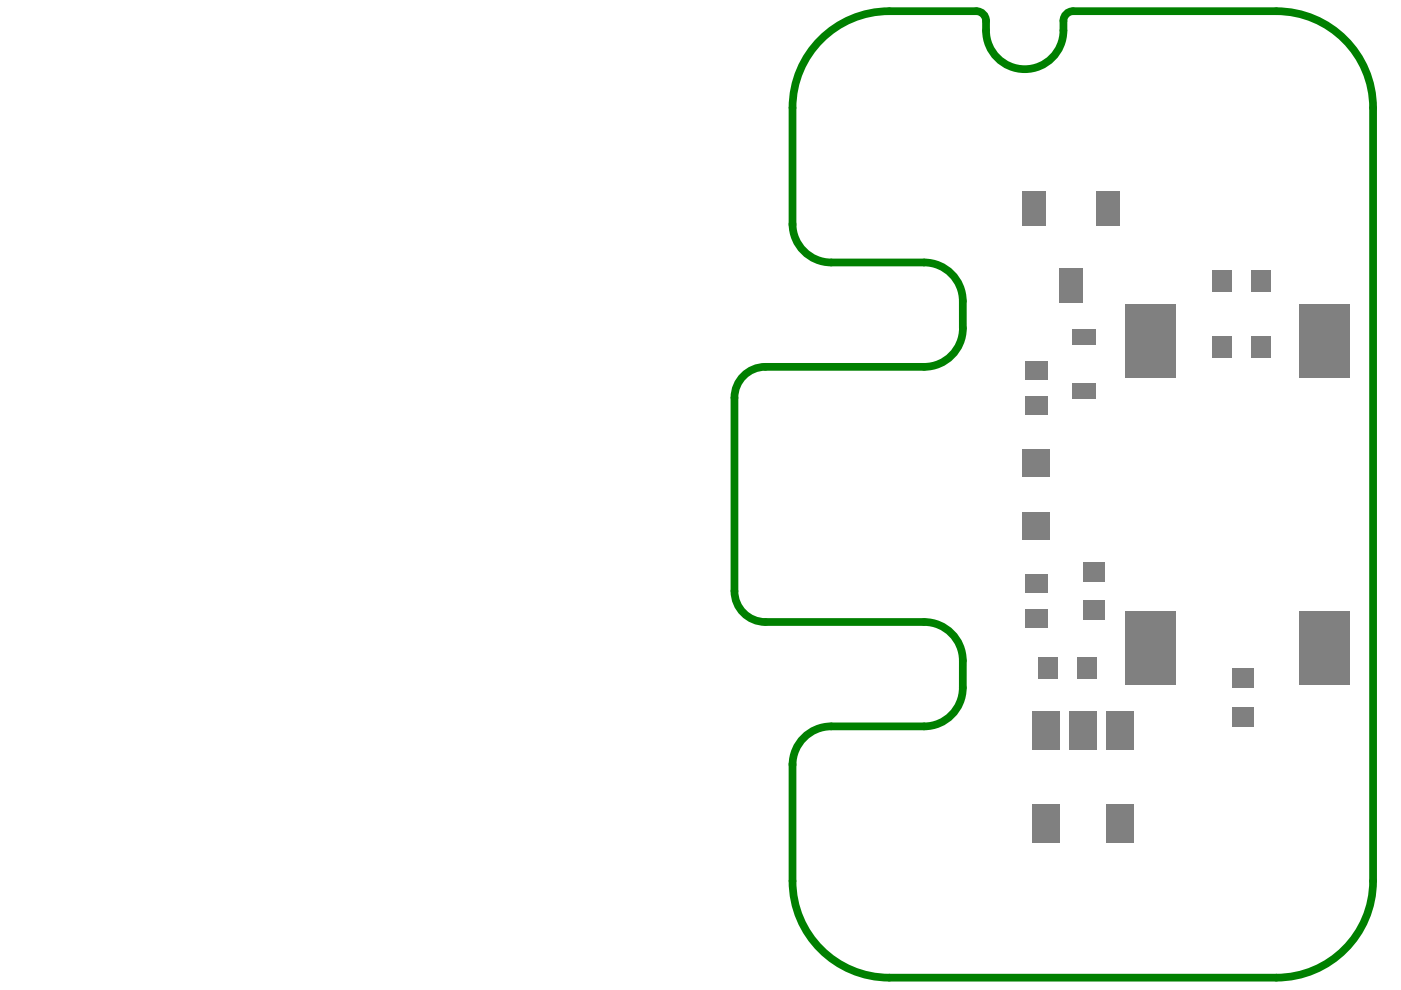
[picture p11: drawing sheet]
<svg xmlns="http://www.w3.org/2000/svg" width="297mm" height="210mm" viewBox="0 0 297 210" stroke-linecap="round" stroke-linejoin="round" font-family="sans-serif">
<path d="M168 47.7v-24.8a20.5 20.5 0 0 1 20.5-20.5h18.5a2.05 2.05 0 0 1 2.1 2 9.3 9.3 0 0 0 2.4 7.9 8.2 8.2 0 0 0 8.9 1.7 8.2 8.2 0 0 0 5.1-7.5 3.7 3.7 0 0 1 .6-3.5l.9-.6h.5h43.1a20.5 20.5 0 0 1 20.5 20.5v163.9a20.5 20.5 0 0 1-20.5 20.5h-82.1a20.5 20.5 0 0 1-20.5-20.5v-24.8M168 47.5a8.2 8.2 0 0 0 8.2 8.2h19.7a8.2 8.2 0 0 1 8.2 8.1v5.8M195.9 77.8h-33.6a6.6 6.6 0 0 0-6.6 6.5v41a6.6 6.6 0 0 0 6.6 6.6h33.6a8.2 8.2 0 0 1 8.2 8.2v5.7a8.2 8.2 0 0 1-8.2 8.2h-19.7a8.2 8.2 0 0 0-8.2 8.2M204.2 69.6a8.2 8.2 0 0 1-8.3 8.2" fill="none" stroke="#008000" stroke-width="1.6"/>
<g fill="#808080">
<path d="M217.3 121.7h4.8v3.9h-4.8z" fill-rule="evenodd"/>
<path d="M217.3 129.1h4.8v3.9h-4.8z" fill-rule="evenodd"/>
<path d="M217.3 84h4.8v3.9h-4.8z" fill-rule="evenodd"/>
<path d="M217.3 76.6h4.8v4h-4.8z" fill-rule="evenodd"/>
<path d="M227.4 81.3h4.9v3.2h-4.9z" fill-rule="evenodd"/>
<path d="M227.4 69.8h4.9v3.3h-4.9z" fill-rule="evenodd"/>
<path d="M265.3 71.3h4.1v4.5h-4.1z" fill-rule="evenodd"/>
<path d="M257.1 71.3h4.1v4.5h-4.1z" fill-rule="evenodd"/>
<path d="M232.4 40.5h5v7.4h-5z" fill-rule="evenodd"/>
<path d="M216.9 40.5h4.9v7.4h-4.9z" fill-rule="evenodd"/>
<path d="M224.6 56.9h5v7.4h-5z" fill-rule="evenodd"/>
<path d="M257.1 57.3h4.1v4.5h-4.1z" fill-rule="evenodd"/>
<path d="M265.3 57.3h4.1v4.5h-4.1z" fill-rule="evenodd"/>
<path d="M229.8 127.4h4.5v4.1h-4.5z" fill-rule="evenodd"/>
<path d="M229.8 119.2h4.5v4.1h-4.5z" fill-rule="evenodd"/>
<path d="M261.4 141.7h4.5v4.1h-4.5z" fill-rule="evenodd"/>
<path d="M261.4 149.9h4.5v4.1h-4.5z" fill-rule="evenodd"/>
<path d="M228.3 139.5h4.1v4.5h-4.1z" fill-rule="evenodd"/>
<path d="M220.1 139.5h4.1v4.5h-4.1z" fill-rule="evenodd"/>
<path d="M234.5 170.4h5.7v8.2h-5.7z" fill-rule="evenodd"/>
<path d="M218.9 170.4h5.7v8.2h-5.7z" fill-rule="evenodd"/>
<path d="M218.9 150.7h5.7v8.2h-5.7z" fill-rule="evenodd"/>
<path d="M226.7 150.7h5.7v8.2h-5.7z" fill-rule="evenodd"/>
<path d="M234.5 150.7h5.7v8.2h-5.7z" fill-rule="evenodd"/>
<path d="M216.9 108.7h5.7v5.8h-5.7z" fill-rule="evenodd"/>
<path d="M216.9 95.2h5.7v5.7h-5.7z" fill-rule="evenodd"/>
<path d="M275.5 64.5h10.7v15.5h-10.7z" fill-rule="evenodd"/>
<path d="M238.6 64.5h10.7v15.5h-10.7z" fill-rule="evenodd"/>
<path d="M275.5 129.6h10.7v15.6h-10.7z" fill-rule="evenodd"/>
<path d="M238.6 129.6h10.7v15.6h-10.7z" fill-rule="evenodd"/>
</g>
</svg>
